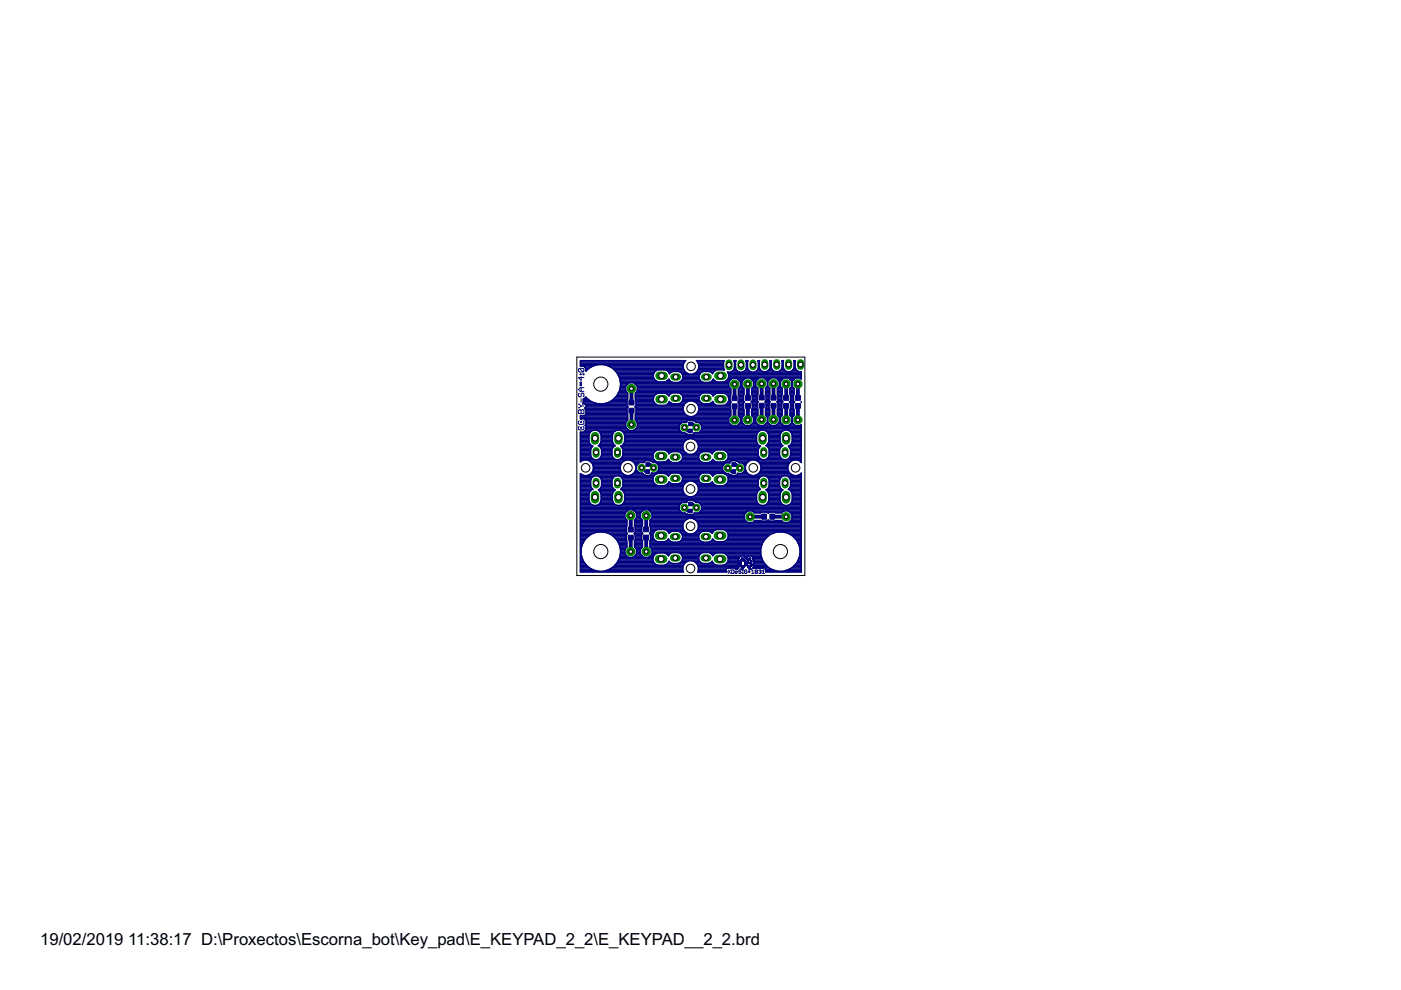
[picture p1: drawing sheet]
<svg xmlns="http://www.w3.org/2000/svg" width="297mm" height="210mm" viewBox="0 0 297 210" stroke-linecap="round" stroke-linejoin="round" font-family="sans-serif">
<defs><g id="words">
<g font-size="4">
<text x="8.5" y="200.4">19/02/2019</text>
<text x="27.2" y="200.4">11:38:17 D:\Proxectos\Escorna_bot\Key_pad\E_KEYPAD_2_2\E_KEYPAD__2_2.brd</text>
</g>
</g></defs>
<g fill="none" stroke="#000080" stroke-width=".21">
<path d="M122.8 78.1l-.2 .2v.4l.2 .2h.8M122.8 78.1h.8l.2 .2v.4l-.2 .2M122.8 78.1l.8 .8M123.2 79.8v.8l-.6-.5h1.2M123.6 79.3h.2v.2h-.2zM122.6 85.7l.6 .4M122.8 90.4l-.2 .2v.4l.2 .1h.8l.2-.1v-.4l-.2-.2M122.8 83.4l-.2 .1v.4l.2 .2 .4-.2v-.4l.2-.1 .4 .1v.4l-.2 .2M122.8 86.9l.4 .2 .4-.2 .2 .2v.6h-1.2v-.6zM122.8 89.2l-.2 .2v.4l.2 .2h.8l.2-.2v-.4l-.2-.2M123.2 82.2v.8M123.2 84.5v.8"/>
<path d="M123.2 87.1v.6M123.2 86.1l-.6 .4M123.2 86.1h.6M123.8 82.2h-.8l-.4 .4 .4 .4h.8M156.9 120h1M156.9 119.9h.2M156.9 119.8h.2M156.9 119.7h.2M156.9 119.6h.2M156.9 119.5h.2M156.9 119.4h.2M156.9 119.3h.2"/>
<path d="M156.9 119.2h.2M156.9 119.1h.2M156.9 119h.2M156.9 118.9h.2M156.9 118.9h1.1M156.9 118.8l1 .1M156.9 118.8h1M156.9 118.7h1M157.2 118.3l.4 .1M157.2 118.3h.4M157.3 118.4h.3M157.3 118.4l.4 .1"/>
<path d="M157.3 118.5h.4M157.4 118.6h.4M157.4 118.7h.4M157.7 118.9h.3M157.8 119h.2M157.8 119.9h.2M157.8 119h.3M157.8 119.1h.4M157.9 119.8h.6M157.9 118.8h.1M157.9 119.1l.3 .1M157.9 119.7h.6"/>
<path d="M157.9 119.3h.8M157.9 119.2h.8M157.9 119.6h.6M157.9 119.5h.6M157.9 119.5h.5M157.9 119.4h.5M157.9 119.3h1.1M158 120h-.4M158.1 119.8l-.3 .1M158.1 119.8h-.3M158.1 119.1h.1M158.1 119.7v.1"/>
<path d="M158.2 119.2h.4M158.2 119.8h.3M158.3 119.8l.3 .1M158.3 119.8v.1M158.3 119h.1M158.3 119.9h.3M158.4 119.9l.3 .1M158.4 120h1M158.5 118.9h.8M158.5 119.4h.7M158.5 118.8h.8M158.5 119.6l-.6 .1"/>
<path d="M158.5 118.7h.1M158.6 119.4h.7M158.6 119.1h-.4M158.6 119l-.3 .1M158.6 118.7h.6M158.6 118.7h.4M158.6 119h-.2M158.6 118.9l-.2 .1M158.6 118.6h.4M158.7 118.5h.3M158.7 119.5h.7M158.8 118.9h-.4"/>
<path d="M158.9 118.3h.3M158.9 119.5h.5M158.9 118.9h.5M159 118.6h-.4M159.1 119.6h.3M159.1 118.4l-.4 .1M159.1 118.9h.3M159.1 118.4h-.3M159.2 119.6h.2M159.2 119h.2M159.2 118.3l-.4 .1M159.2 119l.2 .1"/>
<path d="M159.3 119.8h.1M159.3 119.7h.2M159.3 119.8h.2M159.4 119.9l-.3 .1M159.4 119.1h-.2M159.4 119.9h-.2M154.4 120.8l.5 .8M154.9 120.8l-.5 .8M155.1 120.8l.5 .2-.1 .6h-.4zM155.9 121.3h.5l-.1-.2-.4 .1 .1 .4h.3M156.9 120.1h1M157.1 120.7h.4"/>
<path d="M157.1 121l-.4-.2-.1 .3 .4 .1 .1 .3-.1 .1-.4-.1M157.4 121.6h.2M157.4 120.8h.2M157.4 120.2h.4M157.5 120.8v.8M157.5 120.6h-.4M157.6 120.6h-.5M157.6 120.5h-.4M157.7 120.4h-.4M157.7 120.3h-.3M157.8 120.2l-.4 .1M157.9 120.1h.1"/>
<path d="M157.9 120.1l-1 .1M158.4 121l-.2-.2-.3 .2 .1 .6 .4-.1v-.3h-.3M158.5 120.1h.1M158.5 120.1h.7M158.5 120.2h.3M158.5 120.1h.8M158.6 120.2l.4 .1M158.6 120.3h.4M158.6 120.4h.5M158.7 120.4h.4M158.7 120.5h.4M158.7 120.5h.5"/>
<path d="M158.8 120.6h.4M158.9 120.7h.4M159.4 121.6h.5M159.4 121.1l.2-.3v.8M159.4 120l-.9 .1M160.2 121.2l-.1 .1 .1 .3 .4-.1-.1-.3M160.2 121.2l-.1-.1 .1-.3 .4 .2-.1 .2M160.2 121.2h.3M160.9 121l.3-.2 .2 .2-.2 .2M161.1 121.2h.1M161.2 121.2l.2 .1-.2 .3-.3-.1M161.6 121.6h.5"/>
<path d="M161.6 121.1l.3-.3v.8"/>
</g>
<g fill="#000080" stroke="#000080" stroke-width=".21">
<path d="M155.2 85.6h1.1v1h-1.1z" fill-rule="evenodd"/>
<path d="M155.2 84h1.1v.9h-1.1z" fill-rule="evenodd"/>
<path d="M133.4 86.6h1v.9h-1z" fill-rule="evenodd"/>
<path d="M133.4 84.9h1v.9h-1z" fill-rule="evenodd"/>
<path d="M133.2 113.5h1.1v1h-1.1z" fill-rule="evenodd"/>
<path d="M133.2 111.8h1.1v1h-1.1z" fill-rule="evenodd"/>
<path d="M136.5 111.8h1v.9h-1z" fill-rule="evenodd"/>
<path d="M136.5 113.5h1v.9h-1z" fill-rule="evenodd"/>
<path d="M163.2 109h1v1.1h-1z" fill-rule="evenodd"/>
<path d="M161.5 109h1v1.1h-1z" fill-rule="evenodd"/>
<path d="M158 85.6h1.1v.9h-1.1z" fill-rule="evenodd"/>
<path d="M158 83.9h1.1v.9h-1.1z" fill-rule="evenodd"/>
<path d="M163.5 83.8h1v1h-1z" fill-rule="evenodd"/>
<path d="M163.5 85.5h1v1h-1z" fill-rule="evenodd"/>
<path d="M166.2 83.9h1v.9h-1z" fill-rule="evenodd"/>
<path d="M166.2 85.6h1v.9h-1z" fill-rule="evenodd"/>
<path d="M168.6 83.9h1.1v.9h-1.1z" fill-rule="evenodd"/>
<path d="M168.6 85.6h1.1v.9h-1.1z" fill-rule="evenodd"/>
<path d="M161 83.8h1v1h-1z" fill-rule="evenodd"/>
<path d="M161 85.5h1v1h-1z" fill-rule="evenodd"/>
<path d="M146 91h.8v.8h-.8z" fill-rule="evenodd"/>
<path d="M146 89.5h.8v.8h-.8z" fill-rule="evenodd"/>
<path d="M137 99.6h.7v.8h-.7z" fill-rule="evenodd"/>
<path d="M137 98.1h.7v.8h-.7z" fill-rule="evenodd"/>
<path d="M146 108h.8v.7h-.8z" fill-rule="evenodd"/>
<path d="M146 106.5h.8v.7h-.8z" fill-rule="evenodd"/>
<path d="M155.2 99.6h.8v.8h-.8z" fill-rule="evenodd"/>
<path d="M155.2 98.1h.8v.8h-.8z" fill-rule="evenodd"/>
</g>
<path d="M136 99.2l.9 .8h.4M137.3 98.5h.6l.7 .7M145.1 90.6l.7 .8h.6M146.4 89.9h.5l.8 .7M154.3 99.3l.8 .7h.5M155.6 98.5h.5l.8 .8M137 114h.1M137 112.2h.1M145.1 107.6l.7 .8h.6M146.4 106.8h.5l.8 .8" fill="none" stroke="#000080" stroke-width=".61"/>
<g fill="none" stroke="#000080" stroke-width=".83">
<path d="M133.9 82.4v3M133.9 87.1v2.9M155.7 89v.1M155.7 81.5v2.9M155.7 86.1v3M155.7 89.1h.1M155.7 81.5h.1M158.5 81.4h.1M158.6 86.1l-.1 2.9M158.6 81.4v3M161.5 86v2.9M161.5 81.4v2.9"/>
<path d="M164 81.4v2.9M164 86v3M166.7 81.4v3M166.7 86.1v2.9M169 81.4h.2M169.2 81.4v3M169.2 86.1v2.9h-.2M169.2 81.4h.1M133.7 109.3v3M133.7 114v2.9M137 109.3v2.9M137 114v2.9"/>
<path d="M159.1 109.5h2.9M159.1 109.5l-.1 .1M163.7 109.5h2.9M166.6 109.5l.1 .1"/>
</g>
<g fill="none" stroke="#000080" stroke-width=".32">
<path d="M123.1 79.3h.1M123.1 77.5h2.8M123.1 77.3h4.4M123.1 77h21.9M123.1 76.7h22M124 77.8l.1 .1M124 77.8h1.3M124.1 77.9l.1 .2v.5M124.1 77.9h.1M124.2 78.6h.1M124.2 78.4h.4M124.2 78.1h.7"/>
<path d="M124.3 78.6h.1M124.3 78.6h-.1M126.4 77.3h.1M126.4 77.3l-1.1 .5-1 .8M127.7 77.3l1.2 .2M127.7 77.3h17.2M127.7 77.3h-1.3M128.9 77.5l1.1 .7M128.9 77.5h15.9M129.4 77.8h15.4M129.9 78.1h15M130 78.2l.9 .9"/>
<path d="M130 78.2h.1M130.2 78.4h14.8M130.5 78.6h8.5M130.7 78.9h8M130.9 79.1h.1M130.9 79.1l.5 1.1M130.9 79.2h7.7M131 79.5h7.5M131.2 79.7h7.3M131.3 80h7.2M141.5 78.6h3.6M141.8 78.9h.5"/>
<path d="M141.9 79.2h.1M144.2 78.9h1.2M144.5 79.2h1.3M144.7 79.5h3.6M144.8 80h3.4M144.8 79.7h3.4M145.1 76.7l.3-.2h-22.3v1.1h.7l.2 .2M145.1 76.7a1.69 1.69 0 0 0 1.4 2.7 1.69 1.69 0 0 0 1.4-2.7M147.2 79.2h1.3M147.6 78.9h1.2M147.9 78.6h3.6M147.9 76.7l-.2-.2h5.8l-.1 .3"/>
<path d="M147.9 76.7h5.5M148 78.4h5.5M148 77h5.4M148.1 77.3h5.3M148.1 78.1h5.3M148.2 77.5h5.2M148.2 77.8h5.2M150.7 78.9h.5M151 79.2h.1M151.2 78.9l-.1 .3-.7-.4h-1.3a1.19 1.19 0 0 0-.9 1.1 1.19 1.19 0 0 0 .9 1.2M153.4 76.8v1.2l.2 .4h-1.6l-.8 .5M154.3 78.9h15.6"/>
<path d="M154.3 78.9a1.35 1.35 0 0 1-.8 2.1h-1.5l-.8-.6-.4 .5-.4 .2M154.3 78.9h.1M154.4 79.2h15.5M154.5 80h15.4M154.5 79.7h15.4M154.5 79.5h15.4M155.3 78.6h1M155.6 78.4h.5M155.7 78.1h.3M155.7 76.7h.2M155.7 77.5h.2M155.7 77.3h.2"/>
<path d="M155.7 77.8h.2M155.7 76.8l-.1-.3h.4l-.1 .3M155.7 76.8v1.2l-.1 .4-.8 .5M155.7 77h.2M155.9 76.8v1.2l.2 .4 .8 .5M157.9 78.6h1M158.1 78.4h.5M158.2 78.1h.3M158.2 76.7h.3M158.3 77.5h.2M158.3 77.3h.2M158.3 77.8h.2"/>
<path d="M158.3 77h.2M158.5 76.8l.1-.3h-.5l.2 1.5-.2 .4-.8 .5M158.5 76.8v1.2l.1 .4 .8 .5M160.4 78.6h1M160.7 78.4h.5M160.8 78.1h.2M160.8 76.7h.2M160.8 77.5h.2M160.8 77.3h.2M160.8 77.8h.2M160.8 77h.2M161.5 78.7l-.5-.8v-1.4h-.3l.1 1.5-.2 .4-.7 .5"/>
<path d="M162.8 78.6h1.2M163.1 78.4h.6M163.1 78.3l.2-.4-.1-1.4h.4l-.1 1.4 .2 .4M163.1 78.3a1.19 1.19 0 0 1-1.6 .4M163.2 78.1h.4M163.3 77.5h.2M163.3 77.3h.2M163.3 77.8h.2M163.3 77h.2M163.3 76.7h.2M163.7 78.3l.3 .4M165.4 78.6h1.1"/>
<path d="M165.6 78.4h.6M165.7 78.3l.1-.4v-1.4h.3l-.1 1.4 .2 .4M165.7 78.3a1.19 1.19 0 0 1-1.7 .4M165.8 78.1h.3M165.8 77.5h.2M165.8 77.3h.2M165.8 77.8h.2M165.8 77h.2M165.8 76.7h.2M166.2 78.3l.3 .4M167.9 78.6h1.2M168.1 78.4h.7"/>
<path d="M168.3 78.1h.4M168.4 77.5h.2M168.4 77.3h.2M168.4 77.8h.2M168.4 77h.2M168.4 76.7h.2M168.8 78.3l.3 .4 .8 .1v1.6l-.2-.2h-1l-.8 .7M168.8 78.3l-.2-.4 .1-1.4h-.4l.1 1.4a1.2 1.2 0 0 1-1.9 .8M123.1 81.1h.1v.6h-.1zM123.1 88.7h10M123.1 96.4h2.1M123.1 97.5h15.6"/>
<path d="M123.1 91.7h2M123.1 97.7h.2M123.1 97.2h2.5M123.1 96.9h2.3M123.1 96.6h2.2M123.1 96.1h2.1M123.1 95.8h2.1M123.1 95.5h2.1M123.1 95.3h2.1M123.1 95h2.2M123.1 94.7h2.4M123.1 94.5h2.3"/>
<path d="M123.1 94.2h2M123.1 93.9h1.9M123.1 93.6h1.8M123.1 93.4h1.8M123.1 93.1h1.8M123.1 92.8h1.8M123.1 92.6h1.8M123.1 92.3h1.8M123.1 92h1.8M123.1 88.5h10M123.1 88.2h10M123.1 81.6h.1"/>
<path d="M123.1 81.4h.1M123.1 90.7h.2zM123.1 89.5h.2zM123.2 90.6h.1M123.7 85.4h2.5M123.7 85.2h1.8M123.7 84.9h1.3M123.7 84.6h1M123.8 88.8l.4 .4v.8l-.1 .2 .1 .2M123.9 91.5h1.4M124 84.4h.3M124.1 86.7h.1"/>
<path d="M124.1 89h9M124.1 85.7h8.8M124.1 90.1h8.6M124.2 87.9h8.9M124.2 91.2h9.1M124.2 86.8h8.7M124.2 90.4v.7l-.2 .3-.2 .2h-.7v6.3a1.68 1.68 0 0 1 2.3 .1 1.68 1.68 0 0 1 0 2.3 1.68 1.68 0 0 1-2.3 .1M124.2 86.3l-.2 .3M124.2 86h8.8M124.2 90.9h8.8M124.2 90.6h8.6M124.2 90.4h8.5"/>
<path d="M124.2 89.8h8.5M124.2 89.6h8.5M124.2 89.3h8.7M124.2 87.6h8.7M124.2 87.4h8.7M124.2 87.1h8.7M124.2 86.3h8.9M124.3 84.3l-.1-.1-.5 .4v.9l-.2 .1h.5l.2 .3v.4M124.3 84.3h.1M124.3 84.3l1 .8M124.9 93.6l.2 .5 .6 .5-.5 .7v1.2l.2 .5 .8 .5M125 97.7h7.3"/>
<path d="M125.3 85.1h.1M125.3 85.1l1.1 .5M125.3 98h6.7M125.6 98.3h6.1M125.6 99.9h6.1M125.7 98.6h5.9M125.8 99.7h5.7M125.8 99.4h5.7M125.8 99.1h5.7M125.8 98.8h5.7M125.9 91.2l-.5 .2-.3 .4-.2 .4v1.4M126.4 91.2l.5 .2 .4 .4"/>
<path d="M126.4 85.6h.1M126.4 85.6l1.3 .1M126.9 94.5l.5 .4 .2 .4v1.2l-.6 .8-.4 .2M126.9 94.5h.1M126.9 94.5h3.5M127 91.5h3.3M127.1 97.2h3M127.2 94.2h2.9M127.2 94.7h2.9M127.3 91.8l.2 .4v1.4M127.3 91.7h2.7M127.3 93.9h2.6"/>
<path d="M127.4 92h2.5M127.4 96.9h2.5M127.4 95h2.5M127.5 93.6l-.6 .9M127.5 93.6h2.3M127.5 93.4h2.3M127.5 93.1h2.3M127.5 92.8h2.3M127.5 92.6h2.3M127.5 92.3h2.3M127.5 96.6h2.3M127.6 96.4h2.1"/>
<path d="M127.6 96.1h2.1M127.6 95.8h2.1M127.6 95.5h2.1M127.6 95.3h2.2M127.7 85.7h.1M128.6 85.4h4.3M128.9 85.4l-1.2 .3M128.9 85.4h.1M129.3 85.2h3.6M129.7 84.9h3.2M129.8 93.6l.6 .9M129.9 97l.8 .5"/>
<path d="M130 84.8l-1.1 .6M130 84.8h.1M130.1 84.6h3M130.4 84.4h2.7M130.4 94.5l-.5 .4-.2 .4v1.2l.2 .5M130.6 84.1h2.5M130.9 83.8l-.9 1M130.9 83.8h.1M130.9 91.2l-.9 .6-.2 .4v1.4M130.9 83.8h2.2M131 83.5h2.1M131.1 83.3h1.9"/>
<path d="M131.3 83h1.4M131.4 82.7l-.5 1.1M131.4 80.2l7.3 .1M131.4 82.7h1.3M131.4 80.2l.2 1.2-.2 1.3M131.4 91.2l.5 .2 .3 .4M131.4 82.5h1.3M131.4 80.5h7.5M131.5 82.2h1.2M131.5 80.8h7.7M131.5 81.1h23M131.5 81.9h1.2"/>
<path d="M131.6 81.6h1.3M131.6 81.4h1.6M131.7 97.2h6.8M131.7 94.7h13.1M131.9 94.5h12.9M131.9 96.9h6.5M132 95h12.8M132 91.5h12.4M132 96.6h6.4M132.1 95.3h12.8M132.1 96.4h6.4M132.1 96.1h6.5"/>
<path d="M132.1 95.8h6.6M132.1 95.5h7M132.2 94.2h12.6M132.2 91.7l13 .1 .7 .4h1l.3-.4M132.2 91.8l.2 .4v1.4M132.3 93.9h12.6M132.4 92h13.1M132.4 93.6l-.2 .5-.6 .5 .5 .7v1.2l-.5 .8-.5 .2M132.4 93.6h12.7M132.4 93.4h13M132.4 93.1h13.5M132.4 92.8h28"/>
<path d="M132.4 92.6h28M132.4 92.3h28M132.7 81.9v1l.4 .5-.2 2.6 .3 .2-.3 .2 .2 2.7-.4 .4v1l.7 .8h1l.7-.8v-1l-.4-.4 .2-2.7-.3-.2 .3-.2-.2-2.6 .4-.5v-1M132.7 81.9l.7-.7h1l.7 .7M132.9 86.6h-9l.3 .3v.9l-.2 .3h-.9v.7l.1 .1 .2-.1M134 97.7h2.8M134.3 98h2.2M134.5 91.2h9.6M134.6 98.3h.8M134.6 81.4h19.9M134.6 99.9h.6M134.7 86.3h10.2"/>
<path d="M134.7 98.6h.4M134.7 88.7h19.8M134.7 89h19.8M134.7 88.5h19.9M134.7 88.2h11.2M134.7 87.9h10.7M134.7 84.4h3.8M134.7 84.1h3.9M134.7 83.8h4.1M134.7 83.5h4.4M134.7 84.6h3.8M134.7 99.7h.2"/>
<path d="M134.7 90.9h9.3M134.8 83.3h20.1M134.8 98.8h.1M134.8 86h10.2M134.8 99.4h.1M134.8 99.1h.1M134.9 86.6h9.9M134.9 87.6h10.2M134.9 87.4h10.1M134.9 87.1h10M134.9 86.8h9.9M134.9 85.7h4.2"/>
<path d="M134.9 85.4h3.9M134.9 85.2h3.7M134.9 84.9h3.6M134.9 81.6h19.6M134.9 89.3h10.7M135 90.6h9M135 83h19.9M135.1 90.4h8.9M135.1 90.1h9M135.1 89.8h9.3M135.1 89.6h9.5M135.1 82.7h19.8"/>
<path d="M135.1 82.5h19.8M135.1 82.2h19.6M135.1 81.9h19.4M136.5 98l-.9 .1-.7 .6v.9l.7 .7h.6l.6 .5h1.1l.2-.3v-.2h.9l.7-.7M136.5 98l.3-.3h1.1l.6 .4h.5l.7 .6v.9M137.9 97.7h1M138.4 96.9a1.29 1.29 0 0 1 1.1-1.5h1.4l.5 .2 .4 .6 .8-.4h1.2a1.19 1.19 0 0 1 .9 1.1 1.19 1.19 0 0 1-.9 1.2h-1.2l-.5-.2-.4-.5M138.4 96.9l.6 .9 .5 .2M138.4 98h4M138.5 84.9l.6 .8 .5 .3M139.1 83.5l-.6 .9v.5M139.1 83.5l.5-.1h1.4l.5 .1 .3 .4 .1-.1"/>
<path d="M139.3 98.3h14.4M139.4 99.9h14M139.5 98.6h13.9M139.7 99.7h13.5M139.7 99.4h13.5M139.7 99.1h13.5M139.7 98.8h13.5M141.3 95.5h3.7M141.4 80.8h.7M141.4 97.7h.6M141.4 83.5h.7M141.5 85.7h3.6"/>
<path d="M141.6 95.8h.8M141.7 97.5h.1M141.7 80.5h.2M141.7 83.8h.2M141.7 97.4l-.8 .6M141.7 97.4h.1M141.8 85.4h.5M141.8 96.1h.1M141.8 80.4l-.8 .6h-1.4a1.33 1.33 0 0 1-1.1-1.3 1.33 1.33 0 0 1 1.1-1.3h1.4l.5 .2 .4 .6 .7-.4h1.3a1.19 1.19 0 0 1 .9 1.1 1.19 1.19 0 0 1-.9 1.2M141.8 80.4h.1M141.8 80.4l.4 .5 .4 .2M141.9 85.2h.1"/>
<path d="M142.6 83.3l-.7 .5M143.9 83.3l.7 .5M144 98h4.9M144 95.8h1.2M144.3 85.4h1.1M144.4 97.7h4.1M144.4 96.1h1.1M144.4 83.5h4.2M144.4 80.8h4.2M144.5 85.2h1.2M144.6 96.4h3.7M144.6 97.5h3.7"/>
<path d="M144.6 83.8l.2 .9M144.7 83.8h3.7M144.7 80.5h3.7M144.7 97.2h3.4M144.7 96.6h3.4M144.7 96.9h3.4M144.7 84.9h3.6M144.8 95a1.69 1.69 0 0 1 1.6-2 1.69 1.69 0 0 1 1.7 2M144.8 95l.2 .6 .5 .5M144.8 84.1h3.5M144.8 80.3h3.5M144.8 84.7l-.2 .4-.7 .5h-1.3l-.7-.5-.4 .6-.5 .3"/>
<path d="M144.8 84.6h3.4M144.8 84.4h3.4M144.8 86.3a1.7 1.7 0 0 0 1.7 2.1 1.7 1.7 0 0 0 1.7-2.1M145.1 85.7a1.69 1.69 0 0 1 2.8 0M145.1 85.7l-.3 .6M145.5 96.1l.6 .3M146.9 93.1h13.5M147.1 92h13.4M147.2 88.2h7.7M147.2 91.8h.1M147.3 89.3l.3 .2h.5l.7 .7v.9l-.7 .7M147.3 89.3l-.4-.2h-1l-.3 .4h-.9l-.7 .7v.9l.7 .7"/>
<path d="M147.3 89.3h7.2M147.3 85.2h1.2M147.3 96.1h1.1M147.4 96.1l-.7 .3M147.4 93.4h13M147.6 95.8h1.3M147.6 87.9h7.3M147.7 85.4h1.1M147.7 93.6h12.7M147.8 95.5h3.8M147.9 93.9h12.6M147.9 87.6h7"/>
<path d="M147.9 85.7l.3 .6M147.9 85.7h3.7M148 95.3h12.8M148 94.2h12.7M148 87.4h6.9M148 86h6.8M148.1 95l-.3 .6-.4 .5M148.1 95h12.8M148.1 94.7h13M148.1 94.5h12.9M148.1 87.1h6.8M148.1 89.6h6.4"/>
<path d="M148.1 86.3h6.7M148.2 86.6h6.6M148.2 86.8h6.7M148.2 84.7l.2 .4 .7 .5h1.3l.7-.5 .5 .6 .4 .3M148.4 91.5h12.5M148.4 89.8h6.3M148.7 91.2h21.2M148.7 90.1h6.3M148.8 90.9h21.1M148.8 90.6h21.1M148.8 90.4h21.1M149.1 83.3a1.22 1.22 0 0 0-.9 1.4"/>
<path d="M150.4 83.3l.4 .2 .4 .4 .4-.4M150.5 98h4.3M150.5 95.8h.7M150.7 85.4h.6M150.9 97.7h.5M150.9 96.1h.1M150.9 83.5h.7M150.9 80.8h.8M151 85.2h.1M151.1 97.5h.1M151.1 97.4h.1M151.1 97.4l.9 .6"/>
<path d="M151.2 83.8h.1M151.2 80.5h.1M151.6 83.5l.4-.1h1.5l.4 .1M153.2 98.8v.9l.7 .7h.5l.5 .3M153.8 95.5h7M153.9 80.8h.7M153.9 97.7h1.1M153.9 83.5h1M153.9 83.5l.6 .9M154 85.7h.8M154.1 95.8h6.7M154.2 97.5h15.7"/>
<path d="M154.2 80.5h.7M154.2 83.8h.6M154.2 85.4h.7M154.3 96.1h6.5M154.3 97.2h6.9M154.4 80.3h.8M154.4 96.4h6.4M154.4 85.2h.5M154.4 84.1h.4M154.4 96.9a1.29 1.29 0 0 0-1-1.5h-1.4l-.5 .2-.5 .6-.7-.4h-1.2a1.19 1.19 0 0 0-1 1.1 1.19 1.19 0 0 0 1 1.2h1.2l.4-.2 .4-.5M154.4 96.9l-.2 .5-.8 .6M154.4 96.9h6.5"/>
<path d="M154.4 96.6h6.4M154.5 84.4v.5M154.5 89.6l.7 .7h1.1l.7-.7M154.5 84.9l-.2 .5-.8 .6M154.5 84.9h.3M154.5 84.6h.3M154.5 84.4h.3M154.8 98v.1h-.9l-.7 .7M154.8 98l.2-.3h1.1l.6 .4h.6l.7 .7M154.8 83.8l.1-.1v-1.3l-.4-.4v-1.1l.7-.7h1.1l.7 .7v1.1l-.5 .4v1.3l.2 .1M154.8 83.8v1.2l.2 .3-.2 .2 .1 2.6-.4 .5v1M156.1 97.7h2.7"/>
<path d="M156.3 80.3h1.6M156.5 90.1h1.4M156.5 83.3h1.2M156.5 87.9h1.2M156.5 87.6h1.2M156.5 87.4h1.2M156.5 87.1h1.2M156.5 85.2h1.3M156.5 83.5h1.2M156.5 83h1.2M156.5 82.7h1.2M156.5 82.5h1.2"/>
<path d="M156.6 80.5h1M156.6 98h1.9M156.6 88.2h1M156.6 86.8h1.1M156.6 85.4h1M156.7 83.8v1.2l-.2 .3 .2 .2-.2 2.6 .5 .5v1M156.7 86.6h.9M156.7 86h.9M156.7 86.3h.9M156.7 85.7h.9M156.7 84.9h.9M156.7 84.6h.9"/>
<path d="M156.7 84.4h.9M156.7 84.1h.9M156.7 83.8h.9M156.8 89.8h.8M156.8 82.2h.7M156.9 80.8h.5M156.9 88.5h.4M157 88.7h.3M157 81.1h.3M157 89.6h.3M157 89.3h.3M157 89h.3"/>
<path d="M157 81.9h.3M157 81.6h.3M157 81.4h.3M157.3 81.9v-1l.7-.7h1l.8 .7v1M157.3 81.9l.4 .5v1.2l-.1 .2v1.2l.2 .2-.2 .3v1.2l.1 .1M157.5 98.3h.8M157.7 86.8v1.3l-.4 .4v1l.7 .8h1l.8-.8v-1l-.4-.4v-1.3M157.7 98.6h.5M157.8 99.9h.4M158 98.8v.9l-.7 .7h-.9l-.3 .4-2.1-.1M158 99.7h.1M158 99.4h.1"/>
<path d="M158 99.1h.1M158 98.8h.1M158 98.8a1.69 1.69 0 0 1 2.6-1 1.69 1.69 0 0 1 0 2.8 1.69 1.69 0 0 1-2.6-1.1M159.2 80.3h1.6M159.2 90.1h1.6M159.3 85.2h1.4M159.4 83.3h1.3M159.4 87.9h1.3M159.4 87.6h1.3M159.4 87.4h1.3M159.4 87.1h1.3M159.4 86.8h1.3"/>
<path d="M159.4 83.5h1.3M159.4 83h1.3M159.4 82.7h1.3M159.4 82.5h1.3M159.4 80.5h1.1M159.4 88.2h1.1M159.5 89.8h1.1M159.5 86.6h1M159.5 86h1M159.5 86.3h1M159.5 85.7h1M159.5 85.4h1"/>
<path d="M159.5 84.9h1M159.5 84.6h1M159.5 84.4h1M159.5 84.1h1M159.5 83.8h1M159.5 82.2h1M159.7 80.8h.6M159.7 88.5h.5M159.8 89.6h.5M159.8 88.7h.4M159.8 81.1h.4M159.8 81.9l-.4 .4v1.3l.1 .2v1.2l-.2 .2 .2 .3v1.2l-.1 .1"/>
<path d="M159.8 89.3h.4M159.8 89h.4M159.8 81.9h.5M159.8 81.6h.4M159.8 81.4h.4M160.2 80.8l.8-.7h1l.7 .7M160.2 88.5v1l.8 .7h1l.7-.7M160.2 80.8v1.1l.5 .4v1.2M160.4 93.6l.2 .5 .6 .5-.4 .7v1.2l.1 .5M160.5 84.9l.3 .3M160.6 97.7h7.2M160.6 91.8l-.2 .4v1.4"/>
<path d="M160.6 91.7l-13.4 .1M160.7 83.5l-.2 .2v1.2M160.8 85.2l-.3 .2 .2 2.6-.5 .5M160.9 98h6.6M160.9 97l.8 .5M161.1 98.3h6.2M161.2 99.9h6M161.2 98.6h5.9M161.3 99.7h5.8M161.4 99.4h5.6M161.4 99.1h5.6M161.4 98.8h5.6"/>
<path d="M161.4 91.2l-.8 .6M162 91.2l.4 .2 .4 .4M162.1 90.1h1.3M162.2 80.3h1.1M162.2 85.2h1.1M162.3 83.5l.1 .2v1.2M162.3 83.3h.9M162.3 87.9h.9M162.3 87.6h.9M162.3 87.4h.9M162.3 87.1h.9M162.3 86.8h.9"/>
<path d="M162.3 83.5h.9M162.3 83h.9M162.3 82.7h.9M162.3 82.5h.9M162.4 89.8h.7M162.4 82.2h.7M162.4 84.9l-.2 .3 .2 .2-.1 2.6 .4 .5M162.4 86.6h.6M162.4 94.5l.5 .4 .2 .4v1.2l-.2 .5M162.4 86h.6M162.4 94.5h.1M162.4 86.3h.6"/>
<path d="M162.4 85.7h.6M162.4 85.4h.6M162.4 84.9h.6M162.4 84.6h.6M162.4 84.4h.6M162.4 84.1h.6M162.4 83.8h.6M162.4 80.5h.6M162.5 94.5h3.4M162.5 88.2h.5M162.5 91.5h3.4M162.7 89.6h.1"/>
<path d="M162.7 97.2h3M162.7 81.9h.1M162.7 80.8h.1M162.7 81.9l-.4 .4v1.2M162.7 88.7h.1M162.7 81.1h.1M162.7 80.8v1.1M162.7 88.5v1M162.7 94.2h3M162.7 89.3h.1M162.7 89h.1M162.7 88.5h.1"/>
<path d="M162.7 81.6h.1M162.7 81.4h.1M162.8 80.8l.7-.7h1l.7 .7v1.1l-.4 .4 .2 2.6-.3 .3M162.8 81.9l.4 .4-.2 2.6 .3 .3M162.8 94.7h2.8M162.8 91.8l.2 .4v1.4M162.8 91.7h2.8M162.9 93.9h2.6M162.9 97l-.7 .5M162.9 92h2.6M162.9 96.9h2.5M163 95h2.4"/>
<path d="M163 93.6l-.6 .9M163 93.6h2.4M163 93.4h2.4M163 93.1h2.4M163 92.8h2.4M163 92.6h2.4M163 92.3h2.4M163 96.6h2.3M163.1 96.4h2.2M163.1 96.1h2.2M163.1 95.8h2.2M163.1 95.5h2.2"/>
<path d="M163.1 95.3h2.2M163.3 85.2l-.3 .2 .2 2.6-.4 .5M164.6 90.1h1.4M164.7 80.3h1.4M164.7 85.2l.3 .2-.2 2.6 .4 .5M164.7 85.2h1.2M164.8 83.3h1.1M164.8 87.9h1.1M164.8 87.6h1.1M164.8 87.4h1.1M164.8 87.1h1.1M164.8 86.8h1.1"/>
<path d="M164.8 83.5h1.1M164.8 83h1.1M164.8 82.7h1.1M164.8 82.5h1.1M164.9 89.8h.8M164.9 82.2h.8M165 86.6h.7M165 86h.7M165 86.3h.7M165 85.7h.7M165 85.4h.7M165 84.9h.7"/>
<path d="M165 84.6h.7M165 84.4h.7M165 84.1h.7M165 83.8h.7M165 80.5h.8M165 88.2h.8M165.2 89.6h.2M165.2 81.9h.2M165.2 80.8h.3M165.2 88.7h.2M165.2 81.1h.2M165.2 88.5v1l-.7 .7h-1l-.7-.7"/>
<path d="M165.2 89.3h.2M165.2 89h.2M165.2 88.5h.3M165.2 81.6h.2M165.2 81.4h.2M165.4 93.6l.5 .9-.4 .4-.2 .4v1.2l.5 .8 .4 .2M165.4 81.9l.5 .5v1.2l-.2 .2v1.2l.3 .2-.3 .3v1.2l.2 .1M165.6 91.8l-.2 .4v1.4M165.9 86.8v1.3l-.5 .4v1l.8 .8h1l.7-.8M166.4 91.2l-.8 .6M166.9 91.2l.9 .6 .2 .4v1.4M167.2 97.2h2.7"/>
<path d="M167.3 94.7h2.6M167.3 80.3h1.2M167.4 90.1h1.1M167.4 97l-.7 .5M167.4 94.5h2.5M167.4 85.2h1M167.4 96.9h2.5M167.5 86.8v1.3l.4 .4M167.5 83.3h.9M167.5 95h2.4M167.5 91.5h2.4M167.5 87.9h.9"/>
<path d="M167.5 87.6h.9M167.5 87.4h.9M167.5 87.1h.9M167.5 86.8h.9M167.5 83.5h.9M167.5 83h.9M167.5 82.7h.9M167.5 82.5h.9M167.6 96.6h2.3M167.6 80.5h.7M167.6 95.3h2.3M167.6 88.2h.6"/>
<path d="M167.6 96.4h2.3M167.6 96.1h2.3M167.6 95.8h2.3M167.6 95.5h2.3M167.6 86.6h.6M167.6 86h.6M167.6 89.8h.6M167.6 86.3h.6M167.6 85.7h.6M167.6 85.4h.6M167.6 84.9h.6M167.6 84.6h.6"/>
<path d="M167.6 84.4h.6M167.6 84.1h.6M167.6 83.8h.6M167.7 82.2h.5M167.7 94.2h2.2M167.8 91.7h2.1M167.9 93.9h2M167.9 80.8h.1M167.9 88.5h.1M167.9 92h2M167.9 89.5l.8 .8h1l.2-.3v8a1.67 1.67 0 0 0-2.4 0 1.67 1.67 0 0 0 0 2.4 1.67 1.67 0 0 0 2.4-.1v21h-7.5l-.1-.6M167.9 80.9l-.7-.7h-1l-.8 .7v1"/>
<path d="M167.9 80.9v1M167.9 88.5v1M167.9 81.9l.5 .5-.2 2.6 .3 .2-.3 .2M167.9 88.7h.1M167.9 81.1h.1M167.9 81.9l-.4 .4v1.3l.1 .2v1.2l-.2 .2 .2 .3v1.2l-.1 .1M167.9 89.6h.1M167.9 89.3h.1M167.9 89h.1M167.9 81.9h.1M167.9 81.6h.1M167.9 81.4h.1"/>
<path d="M168 93.6l-.2 .5-.6 .5 .4 .7v1.2l-.2 .5M168 93.6h1.9M168 93.4h1.9M168 93.1h1.9M168 92.8h1.9M168 92.6h1.9M168 92.3h1.9M168.2 85.4v1.3l.2 .1M168.4 86.8v1.3l-.5 .4M169.5 97.7h.4M169.8 80.3h.1M169.8 90.1h.1"/>
<path d="M169.9 98h.1M169.9 85.2h.1M123.1 100.4v20.9h21.8l-.1-.4M123.1 100.7h.5M123.1 113h2.9M123.1 112.8h9.7M123.1 119.8h1.2M123.1 108.1h20.9M123.1 118.2h.3M123.1 110.8h9.8M123.1 117.1h.1M123.1 106.5h1.9"/>
<path d="M123.1 119.6h1M123.1 119.3h.8M123.1 119h.6M123.1 118.7h.5M123.1 118.5h.4M123.1 117.9h.2M123.1 117.7h.1M123.1 117.4h.1M123.1 116.8h.1M123.1 116.6h.1M123.1 116.3h.1M123.1 116h.2"/>
<path d="M123.1 115.7h.3M123.1 115.5h.4M123.1 115.2h.4M123.1 114.9h.6M123.1 114.7h.8M123.1 114.4h1M123.1 114.1h1.2M123.1 113.8h1.5M123.1 113.6h1.8M123.1 113.3h2.2M123.1 112.5h9.7M123.1 112.2h9.7"/>
<path d="M123.1 111.9h9.7M123.1 111.7h9.7M123.1 111.4h9.8M123.1 111.1h9.8M123.1 110.6h9.8M123.1 110.3h9.8M123.1 110h9.6M123.1 109.7h9.4M123.1 109.5h9.4M123.1 109.2h9.4M123.1 108.9h9.4M123.1 108.6h9.6"/>
<path d="M123.1 108.4h9.8M123.1 107.8h20.9M123.1 107.6h20.9M123.1 107.3h20.9M123.1 107h2.4M123.1 106.7h2.1M123.1 106.2h1.8M123.1 105.9h1.8M123.1 105.6h1.8M123.1 105.4h1.8M123.1 105.1h1.8M123.1 104.8h1.8"/>
<path d="M123.1 104.6h1.8M123.1 104.3h1.9M123.1 104h2.2M123.1 103.7h2.6M123.1 103.5h2.3M123.1 103.2h2.2M123.1 102.9h2.1M123.1 102.7h2.1M123.1 102.4h2.1M123.1 102.1h2.1M123.1 101.8h2.1M123.1 101.6h2.2"/>
<path d="M123.1 101.3h2.4M123.1 101h2.7M123.1 100.5h.1M123.2 116.3v1.3l.4 1.2M123.6 115.1h.1M123.6 118.8h.1M123.6 115.1l-.4 1.2M123.6 118.8l.7 1M124.3 114.1h.1M124.3 119.8h.1M124.3 114.1l-.7 1M124.3 119.8l1 .8"/>
<path d="M124.7 100.7h7.9M125.2 101.8v1.2l.2 .5M125.2 101.8a1.19 1.19 0 0 1 1.2-.9 1.19 1.19 0 0 1 1.2 .9M125.2 100.5h6.9M125.3 113.3h.1M125.3 113.3l-1 .8M125.4 103.5l.3 .3-.6 .4-.2 .5v1.4a1.33 1.33 0 0 0 1.3 1.1 1.33 1.33 0 0 0 1.3-1.1v-1.4l-.6-.8M125.5 100.2h6.3M126.4 112.8h1.3l1.2 .2M126.4 112.8h.1M126.4 112.8l-1.1 .5M126.8 107h3.7"/>
<path d="M126.9 103.9h.1M126.9 101h3.4M127 104h3.3M127.1 103.7h3.1M127.1 106.7h3.1M127.3 104.3h2.7M127.3 101.3h2.7M127.3 106.5h2.7M127.4 103.5l-.5 .4M127.4 103.5h2.5M127.4 104.6h2.5M127.4 106.2h2.5"/>
<path d="M127.4 101.6h2.4M127.5 105.9h2.3M127.5 105.6h2.3M127.5 105.4h2.3M127.5 105.1h2.3M127.5 104.8h2.3M127.5 103.2h2.3M127.6 101.8v1.2l-.2 .5M127.6 102.9h2.1M127.6 102.7h2.1M127.6 102.4h2.1M127.6 102.1h2.1"/>
<path d="M127.6 101.8h2.1M128.9 113h4M128.9 113l1.1 .6M129.4 113.3h3.5M129.7 101.8a1.2 1.2 0 0 1 1.2-.9 1.2 1.2 0 0 1 1.2 .9M129.7 101.8v1.2l.2 .5M129.9 113.6h2.9M129.9 103.5l.5 .4M130 113.6l.9 1M130 113.6h.1M130.2 113.8h2.6M130.4 119.8h14.5"/>
<path d="M130.4 103.9h.1M130.4 114.1h2.4M130.6 119.6h8.3M130.7 114.4h2.1M130.9 114.6h.1M130.9 119.3h.1M130.9 114.6l.5 1.1M130.9 119.3l-.9 .9M130.9 119.3h7.7M130.9 114.7h1.9M131 119h7.5M131 114.9h1.9"/>
<path d="M131.1 118.7h7.3M131.2 115.2h1.7M131.3 118.5h7.1M131.3 115.5h1.6M131.4 115.7h.1M131.4 118.2l-.5 1.1M131.4 115.7l.2 1.2M131.4 118.2h7.1M131.4 115.7h1.5M131.4 117.9h1.5M131.4 116h1.5M131.5 101h7.1"/>
<path d="M131.5 117.7h1.2M131.5 116.3h1.1M131.5 117.4h1M131.5 116.6h1M131.6 117.1h.9M131.6 116.8h.9M131.6 116.9l-.2 1.3M131.6 116.9h.1M131.6 103.7h13.2M131.8 107h12.3M131.8 101.3h6.7M131.9 103.5l-.3 .3 .6 .4 .2 .5v1.4a1.33 1.33 0 0 1-1.3 1.1 1.33 1.33 0 0 1-1.3-1.1v-1.4l.6-.8"/>
<path d="M131.9 103.5h12.9M132 101.6h6.4M132 104h12.8M132 103.2h12.8M132.1 101.8v1.2l-.2 .5M132.1 102.9h7.3M132.1 102.7h6.8M132.1 102.4h6.5M132.1 102.1h6.4M132.1 101.8h6.3M132.1 106.7h12.3M132.2 104.3h12.7"/>
<path d="M132.3 106.5h13.3M132.4 104.6h12.6M132.4 106.2h13.3M132.4 105.9h28M132.4 105.6h28M132.4 105.4h28M132.4 105.1h13.1M132.4 104.8h12.8M132.9 110.3v1.2l-.1 .2v1.2l.2 .2-.2 .3 .1 2.6-.4 .4v1.1l.7 .7M133.2 108.1l-.7 .7v1.1l.4 .4M133.7 100.7h3M134.2 100.5h2.1"/>
<path d="M134.2 108.1l.8 .7v1.1l-.5 .4M134.5 100.2h1M134.5 117.9h1.7M134.5 110.3v1.2l.2 .2v1.2l-.2 .2 .2 .3-.2 2.6 .5 .4v1.1l-.8 .7M134.5 110.8h1.7M134.5 115.7h1.7M134.5 115.5h1.7M134.5 115.2h1.7M134.5 114.9h1.7M134.5 111.4h1.7M134.5 111.1h1.7M134.5 110.6h1.7"/>
<path d="M134.5 110.3h1.7M134.5 108.4h1.7M134.6 113h1.6M134.6 116h1.6M134.6 113.3h1.5M134.6 114.7h1.5M134.7 111.7h1.3M134.7 112.8h1.3M134.7 114.4h1.3M134.7 114.1h1.3M134.7 113.8h1.3M134.7 113.6h1.3"/>
<path d="M134.7 112.5h1.3M134.7 112.2h1.3M134.7 111.9h1.3M134.8 117.7h1.2M134.8 110h1.1M134.8 108.6h1.1M134.8 116.3h1.1M135 117.1h.8M135 117.4h.8M135 116.8h.8M135 116.6h.8M135 109.7h.8"/>
<path d="M135 109.5h.8M135 109.2h.8M135 108.9h.8M136 111.7v1.2l.3 .2-.3 .2 .2 2.7-.4 .4v1.1l.7 .7M136.2 110.3v1.2l-.2 .2M136.5 108.1l-.7 .7v1.1l.4 .4M137.5 108.1l.8 .7v1.1l-.5 .4M137.8 113h.7M137.8 117.9h.8M137.8 110.3v1.2l.1 .2M137.8 110.8h7.1M137.8 115.7h23.7"/>
<path d="M137.8 115.5h23.7M137.8 115.2h23.8M137.8 114.9h4.7M137.8 111.4h7M137.8 111.1h7M137.8 110.6h7.3M137.8 110.3h7.5M137.8 108.4h6.5M137.8 116h23.6M137.9 114.7h1.1M137.9 113.3h.5M137.9 100.7h.9"/>
<path d="M137.9 112.8h.8M137.9 111.7v1.2l-.2 .2 .2 .2-.1 2.7 .5 .4v1.1l-.8 .7M137.9 114.4h.8M137.9 114.1h.6M137.9 113.8h.5M137.9 113.6h.5M137.9 112.5h1.1M137.9 112.2h7M137.9 111.9h6.9M137.9 111.7h6.9M138.1 117.7h.7M138.1 110h7.7"/>
<path d="M138.1 108.6h6.5M138.1 116.3h23.2M138.1 100.5h1.1M138.3 117.1h23M138.3 117.4h.8M138.3 116.8h23M138.3 116.6h23M138.3 109.7h19.5M138.3 109.5h19.5M138.3 109.2h19.5M138.3 108.9h7.1M138.4 113.8l.6 .9"/>
<path d="M138.6 102.4l.9 .6h1.4l.8-.6M139 112.5l.5-.2h1.4l.5 .2M139 112.5l-.4 .3-.2 1M139 114.7l.5 .2h1.4l.5-.2M139.1 100.2h14.6M141 102.9h3.9M141.1 100.5h1M141.2 117.4h.9M141.4 112.5l.4 .6 .8-.5h1.2l.7 .5 .2 .5M141.4 114.7h.6M141.4 112.5h3.6M141.4 119.6h3.6"/>
<path d="M141.5 102.7h3.6M141.5 100.7h.3M141.6 117.7h.2M141.6 112.8h.7M141.6 114.4h.2M141.7 119.3h.4M141.7 102.4l.1-.3 .8 .5h1.2l.4-.2M141.7 100.9l-.8-.5h-1.4a1.31 1.31 0 0 0-.9 2M141.7 114.3l-.3 .4M141.7 114.3h.1M141.7 100.9h.1M141.7 102.4h.4"/>
<path d="M141.8 113h.1M141.8 117.6v.2l-.9-.6h-1.4a1.33 1.33 0 0 0-1.1 1.3 1.33 1.33 0 0 0 1.1 1.3M141.8 119l.8 .5h1.2l.4-.2M141.8 119l-.4 .7-.5 .1M141.8 119h.1M142.6 117.1l-.8 .5M143.8 117.1l.7 .5M143.8 114.9h5.2M144 108.1l.7 .7h.5l.7 .4h1l.3-.4h.9l.7-.7M144.1 112.8h1.1M144.2 100.4a1.22 1.22 0 0 1 .3 1.7M144.2 100.4l-.4-.1h-1.2l-.5 .1-.4 .5"/>
<path d="M144.2 119.3h1.1M144.2 100.5h4.4M144.3 102.4h1.1M144.3 117.4h4.3M144.3 114.7h4.2M144.4 113h1.2M144.5 119h1.3M144.5 100.7h3.8M144.5 102.1h1.4M144.5 117.6a1.19 1.19 0 0 1-.3 1.7M144.5 102.1l-.3 .3M144.5 117.7h3.8"/>
<path d="M144.6 114.4h3.7M144.6 113.3h3.6M144.6 118.7h3.6M144.6 101h3.6M144.7 106.5l-.7 .7v.9M144.7 117.9h3.5M144.7 101.8h3.5M144.7 114.1h3.4M144.7 113.6a1.18 1.18 0 0 1-.9 1.4h-1.2l-.5-.2-.4-.5M144.7 118.2h3.4M144.7 118.5h3.4M144.7 113.8h3.4"/>
<path d="M144.7 113.6h3.4M144.7 101.6h3.4M144.7 101.3h3.4M144.8 104a1.69 1.69 0 0 0 1.6 1.4 1.69 1.69 0 0 0 1.7-1.4M144.8 104a1.69 1.69 0 0 1 1.6-2 1.69 1.69 0 0 1 1.7 2M147 102.1h1.3M147 110h10.8M147.1 119h1.2M147.2 108.9h10.7M147.2 106.2h13.2M147.2 113h1.2M147.3 105.1h13.1"/>
<path d="M147.5 102.4h1.1M147.5 110.3h10.5M147.5 119.3h1.1M147.6 112.8h1.2M147.6 104.8h12.8M147.7 102.7h3.7M147.8 110.6h10.5M147.8 119.6h3.6M147.8 112.5h3.7M147.8 104.6h12.7M147.9 110.8h22M147.9 102.9h3.9"/>
<path d="M147.9 119.8h8.6M148 112.2h21.9M148 104.3h12.6M148 103.2h12.8M148 111.1h21.9M148.1 111.9h21.8M148.1 111.7h21.8M148.1 111.4h21.8M148.1 104h12.7M148.1 103.7h13.1M148.1 103.5h12.8M148.1 113.6a1.18 1.18 0 0 0 1 1.4h1.2l.4-.2 .4-.5 .4 .4"/>
<path d="M148.1 106.5l.7 .7v.9M148.2 108.6h10M148.3 117.6a1.19 1.19 0 0 0 .3 1.7M148.3 102.1l.8 .5h1.2l.7-.5 .1 .3M148.4 106.7h12.3M148.5 108.4h10M148.6 107h12.5M148.6 119.3l.5 .2h1.2l.4-.2M148.6 100.4a1.22 1.22 0 0 0-.3 1.7M148.6 100.4l.5-.1h1.2l.4 .1 .4 .5M148.8 108.1h21.1M148.8 107.8h21.1"/>
<path d="M148.8 107.6h21.1M148.8 107.3h21.1M149.1 117.1l-.8 .5M150.3 117.1l.7 .5M150.3 114.9h11.5M150.6 112.8h.6M150.7 119.3h.4M150.7 100.5h1M150.7 102.4h.4M150.8 117.4h.8M150.8 114.7h.7M150.9 113h.1"/>
<path d="M151 119h.1M151 100.7h.3M151 119l-.3 .3M151 119l.5 .7 .5 .1M151 117.6l.1 .2M151 117.7h.3M151.1 114.4h.1M151.1 100.9l.9-.5h1.4a1.31 1.31 0 0 1 .8 2M151.1 117.8l.4-.4 .5-.2h1.4a1.33 1.33 0 0 1 1 1.3 1.33 1.33 0 0 1-1 1.3M151.1 117.8h.1M151.1 102.4l.9 .6h1.4l.8-.6M151.1 100.9h.1"/>
<path d="M151.5 112.5l-.5 .6-.7-.5h-1.2l-.5 .2-.5 .8M151.5 112.5l.5-.2h1.4a1.3 1.3 0 0 1 1 1.5M153.5 102.9h7.3M153.6 100.5h.9M153.7 117.4h7.6M153.9 114.7h8.1M153.9 112.5h16M153.9 119.6h2.6M154 102.7h6.8M154.1 117.7h7.2M154.1 112.8h15.8M154.1 114.4h8.1"/>
<path d="M154.2 119.3h2.3M154.2 102.4h6.6M154.2 101h7.2M154.3 117.9h2.7M154.3 113h9.8M154.3 119h2.2M154.3 102.1h6.5M154.4 118.2h2.4M154.4 101.3h6.6M154.4 113.8l-.2 .5-.8 .6h-1.4l-.5-.2M154.4 118.7h2.1M154.4 118.5h2.2"/>
<path d="M154.4 113.8h8.3M154.4 113.6h8.6M154.4 113.3h9M154.4 101.8h6.4M154.4 101.6h6.5M156.1 100.7h3M156.4 100.5h2.2M157.5 100.2h.9M157.8 117.9h.8M158 118.1l-.2-.2h-.8l-.2 .2-.3 .5 .1 1.8M158 118.2h.1M158 118.1l.4 .1"/>
<path d="M158 118.2l.1 .1M158.1 118.3h.1M158.1 118.3l.1 .1M158.2 118.4h.1M158.2 118.4v.1M158.3 118.4l-.1 .1M158.3 118.3v.1M158.4 118.2v.1M158.4 118.3l-.1 .1M158.4 118.2h.1M158.4 118.2l-.1 .1M158.4 118.1l.3-.2h.7l.2 .2v.4"/>
<path d="M158.4 118.1v.1M158.5 110.8l-.7-.7v-1l.7-.8h1.1l.4 .4 2.6-.1 .3 .2 .2-.2 2.7 .1 .4-.4h1l.7 .8v1l-.7 .7M159.4 117.9h2M159.6 118.5l.2 .3v.6M159.6 110.8l.4-.4 2.6 .1 .3-.2 .2 .2 2.6-.1 .5 .4M159.6 118.5h.1M159.6 118.2h1.9M159.6 118.5h2M159.6 108.4h6.5M159.7 118.6h.1M159.7 118.6l1.9 .1M159.8 119.3l.1 .8"/>
<path d="M159.8 119.4h.1M159.8 118.9h.1M159.8 119.3h2.2M159.8 119.3h.1M159.8 119h2M159.8 110.6h6.1M159.9 119.5h.1M159.9 119.8h2.5M159.9 119.6h2.3M159.9 108.6h1.4M160.3 100.7h7.8M160.5 106.5h-13l-.6-.5h-1l-.3 .3v.2"/>
<path d="M160.8 101.8a1.19 1.19 0 0 1 1.1-.9 1.19 1.19 0 0 1 1.2 .9M160.8 101.8v1.2l.1 .5M160.8 100.5h6.8M160.9 103.5l.3 .3-.6 .4-.2 .5v1.4a1.33 1.33 0 0 0 1.3 1.1 1.33 1.33 0 0 0 1.3-1.1v-1.4l-.6-.8M161 100.2h6.3M161.3 116.3v1.3l.3 1.2M161.6 115.1h.1M161.6 118.8h.1M161.6 115.1l-.3 1.2M161.6 118.8l.8 1M162.3 107h3.8M162.4 114.1h.1"/>
<path d="M162.4 114.1h-8.1M162.4 119.8h.1M162.4 114.1l-.8 1M162.4 119.8l.9 .8M162.4 103.9h.1M162.5 101h3.4M162.6 104h3.2M162.6 103.7h3.1M162.7 106.7h3M162.7 108.6h.3M162.8 104.3h2.7M162.8 101.3h2.8"/>
<path d="M162.8 110.3h.1M162.9 106.5h2.6M162.9 103.5l-.5 .4M162.9 103.5h2.6M162.9 104.6h2.5M163 106.2h2.4M163 101.6h2.4M163 105.9h2.4M163 105.6h2.4M163 105.4h2.4M163 105.1h2.4M163 104.8h2.4"/>
<path d="M163 103.2h2.3M163.1 101.8v1.2l-.2 .5M163.1 102.9h2.2M163.1 102.7h2.2M163.1 102.4h2.2M163.1 102.1h2.2M163.1 101.8h2.2M163.3 113.3h.1M163.3 113.3l-.9 .8M164.4 108.6h1.4M164.5 112.8h.1M164.5 112.8h1.3l1.2 .2 1.1 .6"/>
<path d="M164.5 112.8l-1.2 .5M165.3 101.8v1.2l.2 .5M165.3 101.8a1.2 1.2 0 0 1 1.1-.9 1.2 1.2 0 0 1 1.2 .9M165.5 103.5l.4 .4M165.9 103.9h.1M167 113h2.9M167 101h2.9M167.2 103.7h2.7M167.2 108.4h2.7M167.3 107h2.6M167.3 101.3h2.6M167.4 103.5l-.2 .3 .6 .4 .2 .5v1.4a1.33 1.33 0 0 1-1.3 1.1 1.33 1.33 0 0 1-1.3-1.1v-1.4l.5-.8"/>
<path d="M167.4 103.5h2.5M167.4 113.3h2.5M167.4 110.6h2.5M167.5 108.6h2.4M167.5 101.6h2.4M167.6 104h2.3M167.6 103.2h2.3M167.6 101.8v1.2l-.2 .5M167.6 102.9h2.3M167.6 102.7h2.3M167.6 102.4h2.3M167.6 102.1h2.3"/>
<path d="M167.6 101.8h2.3M167.6 106.7h2.3M167.7 110.3h2.2M167.8 108.9h2.1M167.8 104.3h2.1M167.8 106.5h2.1M167.9 110h2M167.9 109.7h2M167.9 109.5h2M167.9 109.2h2M167.9 104.6h2M167.9 113.6h2"/>
<path d="M168 106.2h1.9M168 105.9h1.9M168 105.6h1.9M168 105.4h1.9M168 105.1h1.9M168 104.8h1.9M168.1 113.6h.1M168.1 113.6l.8 1M168.3 113.8h1.6M168.5 119.8h1.4M168.5 114.1h1.4M168.7 119.6h1.2"/>
<path d="M168.8 114.4h1.1M168.9 114.6l.6 1.1 .2 1.2M168.9 114.6h.1M168.9 119.3h.1M168.9 119.3l-.8 .9M169 119.3h.9M169 114.7h.9M169.1 119h.8M169.1 114.9h.8M169.2 118.7h.7M169.2 100.7h.7M169.2 115.2h.7"/>
<path d="M169.4 118.5h.5M169.4 115.5h.5M169.5 118.2h.4M169.5 118.2h.1M169.5 118.2l-.6 1.1M169.5 115.7h.4M169.5 117.9h.4M169.5 116h.4M169.6 117.7h.3M169.6 116.3h.3M169.6 117.4h.3M169.6 116.6h.3"/>
<path d="M169.7 117.1h.2M169.7 116.8h.2M169.7 116.9h.1M169.7 116.9l-.2 1.3M169.7 100.5h.2M123.1 120.4h1.9M123.1 120.1h1.6M123.1 121.2h21.8M123.1 120.9h3M123.1 120.7h2.3M125.3 120.6h.1M125.3 120.6l1.1 .5"/>
<path d="M126.4 121.1h.1M126.4 121.1l1.3 .1M127.7 121.2h.1M128.7 120.9h16.1M128.9 120.9l-1.2 .3M128.9 120.9h.1M129.3 120.7h15.5M129.8 120.4h15M130 120.2l-1.1 .7M130 120.2h.1M130.1 120.1h14.7M144.8 120.9a1.68 1.68 0 0 1 1.8-2 1.68 1.68 0 0 1 1.3 2.4l6.2-.1"/>
<path d="M147.9 121.2h6.2M148 120.1h8.5M148.1 120.9h5.8M148.1 120.4h6.2M148.1 120.7h5.9M154.3 120.4h.6M155 120.4h.1M155 120.4h-.7l-.3 .2-.1 .3 .2 .3M155 120.4h1.6M155.7 120.4l.2 .2h.4l.3-.2M156.2 120.6v.1M156.6 120.4h.1"/>
<path d="M158.8 121.1l.1 .2zM158.8 121.2h.1M159.6 120.4h3.5M159.6 120.4h.1M159.8 120.2h.1M159.8 120.4l.1 .1 .2-.1M159.9 120.1l-.3 .3M159.9 120.1h2.9M159.9 120h.1M160.4 120.4h.1M160.7 120.4h.1M161.2 120.4h.1"/>
<path d="M161.4 120.4l.1 .1 .2-.1M162 120.4l.3 .3M162.3 120.9h1.9M162.3 120.7h1.2M162.3 121.2h7.6M163.3 120.6h.1M163.3 120.6l1.2 .5M164.5 121.1h.1M164.5 121.1l1.3 .1M165.8 121.2h.1M166.7 120.9h3.2M167 120.9h.1"/>
<path d="M167 120.9l-1.2 .3M167.4 120.7h2.5M167.8 120.4h2.1M168.1 120.2h.1M168.1 120.2l-1.1 .7M168.2 120.1h1.7"/>
<circle cx="133.1" cy="99.2" r="1.7"/>
<circle cx="146.4" cy="111.6" r="1.69"/>
</g>
<circle cx="155.7" cy="89.1" r=".92" fill="#008000" stroke="#008000" stroke-width=".21"/>
<circle cx="155.7" cy="89.1" r=".4" fill="#fff" stroke="#000" stroke-width=".21"/>
<circle cx="155.7" cy="81.5" r=".92" fill="#008000" stroke="#008000" stroke-width=".21"/>
<circle cx="155.7" cy="81.5" r=".4" fill="#fff" stroke="#000" stroke-width=".21"/>
<circle cx="133.9" cy="90" r=".92" fill="#008000" stroke="#008000" stroke-width=".21"/>
<circle cx="133.9" cy="90" r=".4" fill="#fff" stroke="#000" stroke-width=".21"/>
<circle cx="133.9" cy="82.4" r=".92" fill="#008000" stroke="#008000" stroke-width=".21"/>
<circle cx="133.9" cy="82.4" r=".4" fill="#fff" stroke="#000" stroke-width=".21"/>
<circle cx="133.7" cy="116.9" r=".92" fill="#008000" stroke="#008000" stroke-width=".21"/>
<circle cx="133.7" cy="116.9" r=".4" fill="#fff" stroke="#000" stroke-width=".21"/>
<circle cx="133.7" cy="109.3" r=".92" fill="#008000" stroke="#008000" stroke-width=".21"/>
<circle cx="133.7" cy="109.3" r=".4" fill="#fff" stroke="#000" stroke-width=".21"/>
<circle cx="137" cy="109.3" r=".92" fill="#008000" stroke="#008000" stroke-width=".21"/>
<circle cx="137" cy="109.3" r=".4" fill="#fff" stroke="#000" stroke-width=".21"/>
<circle cx="137" cy="116.9" r=".92" fill="#008000" stroke="#008000" stroke-width=".21"/>
<circle cx="137" cy="116.9" r=".4" fill="#fff" stroke="#000" stroke-width=".21"/>
<circle cx="166.7" cy="109.6" r=".92" fill="#008000" stroke="#008000" stroke-width=".21"/>
<circle cx="166.7" cy="109.6" r=".4" fill="#fff" stroke="#000" stroke-width=".21"/>
<circle cx="159" cy="109.6" r=".92" fill="#008000" stroke="#008000" stroke-width=".21"/>
<circle cx="159" cy="109.6" r=".4" fill="#fff" stroke="#000" stroke-width=".21"/>
<path d="M142.9 79.9h.7" fill="none" stroke="#008000" stroke-width="1.5"/>
<circle cx="143.3" cy="79.9" r=".51" fill="#fff" stroke="#000" stroke-width=".21"/>
<path d="M142.9 84.5h.7" fill="none" stroke="#008000" stroke-width="1.5"/>
<circle cx="143.3" cy="84.5" r=".51" fill="#fff" stroke="#000" stroke-width=".21"/>
<path d="M149.4 79.9h.7" fill="none" stroke="#008000" stroke-width="1.5"/>
<circle cx="149.8" cy="79.9" r=".51" fill="#fff" stroke="#000" stroke-width=".21"/>
<path d="M149.4 84.5h.7" fill="none" stroke="#008000" stroke-width="1.5"/>
<circle cx="149.8" cy="84.5" r=".51" fill="#fff" stroke="#000" stroke-width=".21"/>
<path d="M126.4 102v.8" fill="none" stroke="#008000" stroke-width="1.5"/>
<circle cx="126.4" cy="102.4" r=".51" fill="#fff" stroke="#000" stroke-width=".21"/>
<path d="M130.9 102v.8" fill="none" stroke="#008000" stroke-width="1.5"/>
<circle cx="130.9" cy="102.4" r=".51" fill="#fff" stroke="#000" stroke-width=".21"/>
<path d="M126.4 95.5v.8" fill="none" stroke="#008000" stroke-width="1.5"/>
<circle cx="126.4" cy="95.9" r=".51" fill="#fff" stroke="#000" stroke-width=".21"/>
<path d="M130.9 95.5v.8" fill="none" stroke="#008000" stroke-width="1.5"/>
<circle cx="130.9" cy="95.9" r=".51" fill="#fff" stroke="#000" stroke-width=".21"/>
<path d="M142.8 113.8h.8" fill="none" stroke="#008000" stroke-width="1.5"/>
<circle cx="143.2" cy="113.8" r=".51" fill="#fff" stroke="#000" stroke-width=".21"/>
<path d="M142.8 118.3h.8" fill="none" stroke="#008000" stroke-width="1.5"/>
<circle cx="143.2" cy="118.3" r=".51" fill="#fff" stroke="#000" stroke-width=".21"/>
<path d="M149.3 113.8h.8" fill="none" stroke="#008000" stroke-width="1.5"/>
<circle cx="149.7" cy="113.8" r=".51" fill="#fff" stroke="#000" stroke-width=".21"/>
<path d="M149.3 118.3h.8" fill="none" stroke="#008000" stroke-width="1.5"/>
<circle cx="149.7" cy="118.3" r=".51" fill="#fff" stroke="#000" stroke-width=".21"/>
<path d="M142.8 96.9h.8" fill="none" stroke="#008000" stroke-width="1.5"/>
<circle cx="143.2" cy="96.9" r=".51" fill="#fff" stroke="#000" stroke-width=".21"/>
<path d="M142.8 101.4h.8" fill="none" stroke="#008000" stroke-width="1.5"/>
<circle cx="143.2" cy="101.4" r=".51" fill="#fff" stroke="#000" stroke-width=".21"/>
<path d="M149.3 96.9h.8" fill="none" stroke="#008000" stroke-width="1.5"/>
<circle cx="149.7" cy="96.9" r=".51" fill="#fff" stroke="#000" stroke-width=".21"/>
<path d="M149.3 101.4h.8" fill="none" stroke="#008000" stroke-width="1.5"/>
<circle cx="149.7" cy="101.4" r=".51" fill="#fff" stroke="#000" stroke-width=".21"/>
<path d="M161.9 102v.8" fill="none" stroke="#008000" stroke-width="1.5"/>
<circle cx="161.9" cy="102.4" r=".51" fill="#fff" stroke="#000" stroke-width=".21"/>
<path d="M166.5 102v.8" fill="none" stroke="#008000" stroke-width="1.5"/>
<circle cx="166.5" cy="102.4" r=".51" fill="#fff" stroke="#000" stroke-width=".21"/>
<path d="M161.9 95.5v.8" fill="none" stroke="#008000" stroke-width="1.5"/>
<circle cx="161.9" cy="95.9" r=".51" fill="#fff" stroke="#000" stroke-width=".21"/>
<path d="M166.5 95.5v.8" fill="none" stroke="#008000" stroke-width="1.5"/>
<circle cx="166.5" cy="95.9" r=".51" fill="#fff" stroke="#000" stroke-width=".21"/>
<circle cx="158.5" cy="89" r=".92" fill="#008000" stroke="#008000" stroke-width=".21"/>
<circle cx="158.5" cy="89" r=".4" fill="#fff" stroke="#000" stroke-width=".21"/>
<circle cx="158.5" cy="81.4" r=".92" fill="#008000" stroke="#008000" stroke-width=".21"/>
<circle cx="158.5" cy="81.4" r=".4" fill="#fff" stroke="#000" stroke-width=".21"/>
<path d="M139.8 84.6h.9" fill="none" stroke="#008000" stroke-width="1.8"/>
<circle cx="140.3" cy="84.6" r=".59" fill="#fff" stroke="#000" stroke-width=".21"/>
<path d="M152.3 84.6h.9" fill="none" stroke="#008000" stroke-width="1.8"/>
<circle cx="152.8" cy="84.6" r=".59" fill="#fff" stroke="#000" stroke-width=".21"/>
<path d="M139.8 79.7h.9" fill="none" stroke="#008000" stroke-width="1.8"/>
<circle cx="140.3" cy="79.7" r=".59" fill="#fff" stroke="#000" stroke-width=".21"/>
<path d="M152.3 79.7h.9" fill="none" stroke="#008000" stroke-width="1.8"/>
<circle cx="152.8" cy="79.7" r=".59" fill="#fff" stroke="#000" stroke-width=".21"/>
<path d="M131.1 105v.9" fill="none" stroke="#008000" stroke-width="1.8"/>
<circle cx="131.1" cy="105.4" r=".59" fill="#fff" stroke="#000" stroke-width=".21"/>
<path d="M131.1 92.5v.9" fill="none" stroke="#008000" stroke-width="1.8"/>
<circle cx="131.1" cy="92.9" r=".59" fill="#fff" stroke="#000" stroke-width=".21"/>
<path d="M126.2 105v.9" fill="none" stroke="#008000" stroke-width="1.8"/>
<circle cx="126.2" cy="105.4" r=".59" fill="#fff" stroke="#000" stroke-width=".21"/>
<path d="M126.2 92.5v.9" fill="none" stroke="#008000" stroke-width="1.8"/>
<circle cx="126.2" cy="92.9" r=".59" fill="#fff" stroke="#000" stroke-width=".21"/>
<path d="M139.7 118.5h.9" fill="none" stroke="#008000" stroke-width="1.8"/>
<circle cx="140.2" cy="118.5" r=".59" fill="#fff" stroke="#000" stroke-width=".21"/>
<path d="M152.2 118.5h.9" fill="none" stroke="#008000" stroke-width="1.8"/>
<circle cx="152.7" cy="118.5" r=".59" fill="#fff" stroke="#000" stroke-width=".21"/>
<path d="M139.7 113.6h.9" fill="none" stroke="#008000" stroke-width="1.8"/>
<circle cx="140.2" cy="113.6" r=".59" fill="#fff" stroke="#000" stroke-width=".21"/>
<path d="M152.2 113.6h.9" fill="none" stroke="#008000" stroke-width="1.8"/>
<circle cx="152.7" cy="113.6" r=".59" fill="#fff" stroke="#000" stroke-width=".21"/>
<path d="M139.7 101.7h.9" fill="none" stroke="#008000" stroke-width="1.8"/>
<circle cx="140.2" cy="101.7" r=".59" fill="#fff" stroke="#000" stroke-width=".21"/>
<path d="M152.2 101.7h.9" fill="none" stroke="#008000" stroke-width="1.8"/>
<circle cx="152.7" cy="101.7" r=".59" fill="#fff" stroke="#000" stroke-width=".21"/>
<path d="M139.7 96.7h.9" fill="none" stroke="#008000" stroke-width="1.8"/>
<circle cx="140.2" cy="96.7" r=".59" fill="#fff" stroke="#000" stroke-width=".21"/>
<path d="M152.2 96.7h.9" fill="none" stroke="#008000" stroke-width="1.8"/>
<circle cx="152.7" cy="96.7" r=".59" fill="#fff" stroke="#000" stroke-width=".21"/>
<path d="M166.7 105v.9" fill="none" stroke="#008000" stroke-width="1.8"/>
<circle cx="166.7" cy="105.4" r=".59" fill="#fff" stroke="#000" stroke-width=".21"/>
<path d="M166.7 92.5v.9" fill="none" stroke="#008000" stroke-width="1.8"/>
<circle cx="166.7" cy="92.9" r=".59" fill="#fff" stroke="#000" stroke-width=".21"/>
<path d="M161.7 105v.9" fill="none" stroke="#008000" stroke-width="1.8"/>
<circle cx="161.7" cy="105.4" r=".59" fill="#fff" stroke="#000" stroke-width=".21"/>
<path d="M161.7 92.5v.9" fill="none" stroke="#008000" stroke-width="1.8"/>
<circle cx="161.7" cy="92.9" r=".59" fill="#fff" stroke="#000" stroke-width=".21"/>
<circle cx="161.5" cy="81.4" r=".92" fill="#008000" stroke="#008000" stroke-width=".21"/>
<circle cx="161.5" cy="81.4" r=".4" fill="#fff" stroke="#000" stroke-width=".21"/>
<circle cx="161.5" cy="89" r=".92" fill="#008000" stroke="#008000" stroke-width=".21"/>
<circle cx="161.5" cy="89" r=".4" fill="#fff" stroke="#000" stroke-width=".21"/>
<circle cx="164" cy="81.4" r=".92" fill="#008000" stroke="#008000" stroke-width=".21"/>
<circle cx="164" cy="81.4" r=".4" fill="#fff" stroke="#000" stroke-width=".21"/>
<circle cx="164" cy="89" r=".92" fill="#008000" stroke="#008000" stroke-width=".21"/>
<circle cx="164" cy="89" r=".4" fill="#fff" stroke="#000" stroke-width=".21"/>
<circle cx="166.7" cy="81.4" r=".92" fill="#008000" stroke="#008000" stroke-width=".21"/>
<circle cx="166.7" cy="81.4" r=".4" fill="#fff" stroke="#000" stroke-width=".21"/>
<circle cx="166.7" cy="89" r=".92" fill="#008000" stroke="#008000" stroke-width=".21"/>
<circle cx="166.7" cy="89" r=".4" fill="#fff" stroke="#000" stroke-width=".21"/>
<circle cx="169.2" cy="89" r=".92" fill="#008000" stroke="#008000" stroke-width=".21"/>
<circle cx="169.2" cy="89" r=".4" fill="#fff" stroke="#000" stroke-width=".21"/>
<circle cx="169.2" cy="81.4" r=".92" fill="#008000" stroke="#008000" stroke-width=".21"/>
<circle cx="169.2" cy="81.4" r=".4" fill="#fff" stroke="#000" stroke-width=".21"/>
<circle cx="147.7" cy="90.6" r=".78" fill="#008000" stroke="#008000" stroke-width=".21"/>
<circle cx="147.7" cy="90.6" r=".4" fill="#fff" stroke="#000" stroke-width=".21"/>
<circle cx="145.1" cy="90.6" r=".78" fill="#008000" stroke="#008000" stroke-width=".21"/>
<circle cx="145.1" cy="90.6" r=".4" fill="#fff" stroke="#000" stroke-width=".21"/>
<circle cx="138.6" cy="99.2" r=".78" fill="#008000" stroke="#008000" stroke-width=".21"/>
<circle cx="138.6" cy="99.2" r=".4" fill="#fff" stroke="#000" stroke-width=".21"/>
<circle cx="136" cy="99.2" r=".78" fill="#008000" stroke="#008000" stroke-width=".21"/>
<circle cx="136" cy="99.2" r=".4" fill="#fff" stroke="#000" stroke-width=".21"/>
<circle cx="147.7" cy="107.6" r=".78" fill="#008000" stroke="#008000" stroke-width=".21"/>
<circle cx="147.7" cy="107.6" r=".4" fill="#fff" stroke="#000" stroke-width=".21"/>
<circle cx="145.1" cy="107.6" r=".78" fill="#008000" stroke="#008000" stroke-width=".21"/>
<circle cx="145.1" cy="107.6" r=".4" fill="#fff" stroke="#000" stroke-width=".21"/>
<circle cx="156.9" cy="99.3" r=".78" fill="#008000" stroke="#008000" stroke-width=".21"/>
<circle cx="156.9" cy="99.3" r=".4" fill="#fff" stroke="#000" stroke-width=".21"/>
<circle cx="154.3" cy="99.3" r=".78" fill="#008000" stroke="#008000" stroke-width=".21"/>
<circle cx="154.3" cy="99.3" r=".4" fill="#fff" stroke="#000" stroke-width=".21"/>
<path d="M162.1 76.9v.8" fill="none" stroke="#008000" stroke-width="1.5"/>
<circle cx="162.1" cy="77.3" r=".51" fill="#fff" stroke="#000" stroke-width=".21"/>
<path d="M164.7 76.9v.8" fill="none" stroke="#008000" stroke-width="1.5"/>
<circle cx="164.7" cy="77.3" r=".51" fill="#fff" stroke="#000" stroke-width=".21"/>
<path d="M167.2 76.9v.8" fill="none" stroke="#008000" stroke-width="1.5"/>
<circle cx="167.2" cy="77.3" r=".51" fill="#fff" stroke="#000" stroke-width=".21"/>
<path d="M169.7 76.9v.8" fill="none" stroke="#008000" stroke-width="1.5"/>
<circle cx="169.7" cy="77.3" r=".51" fill="#fff" stroke="#000" stroke-width=".21"/>
<path d="M159.6 77v.7" fill="none" stroke="#008000" stroke-width="1.5"/>
<circle cx="159.6" cy="77.4" r=".51" fill="#fff" stroke="#000" stroke-width=".21"/>
<path d="M157.1 77v.7" fill="none" stroke="#008000" stroke-width="1.5"/>
<circle cx="157.1" cy="77.4" r=".51" fill="#fff" stroke="#000" stroke-width=".21"/>
<path d="M154.6 77v.7" fill="none" stroke="#008000" stroke-width="1.5"/>
<circle cx="154.6" cy="77.4" r=".51" fill="#fff" stroke="#000" stroke-width=".21"/>
<g fill="none" stroke="#000" stroke-width=".21">
<path d="M122.3 75.7h48.3v46.3h-48.3z"/>
<circle cx="146.5" cy="77.7" r=".91"/>
<circle cx="124.2" cy="99.2" r=".91"/>
<circle cx="127.4" cy="81.4" r="1.5"/>
<circle cx="133.1" cy="99.2" r=".91"/>
<circle cx="146.4" cy="94.7" r=".91"/>
<circle cx="146.5" cy="86.7" r=".91"/>
<circle cx="159.7" cy="99.2" r=".91"/>
<circle cx="168.7" cy="99.2" r=".91"/>
<circle cx="127.4" cy="116.9" r="1.5"/>
<circle cx="146.4" cy="103.7" r=".91"/>
<circle cx="146.4" cy="111.6" r=".91"/>
<circle cx="165.5" cy="116.9" r="1.5"/>
<circle cx="146.4" cy="120.5" r=".91"/>
</g>
<use href="#words"/>
</svg>
